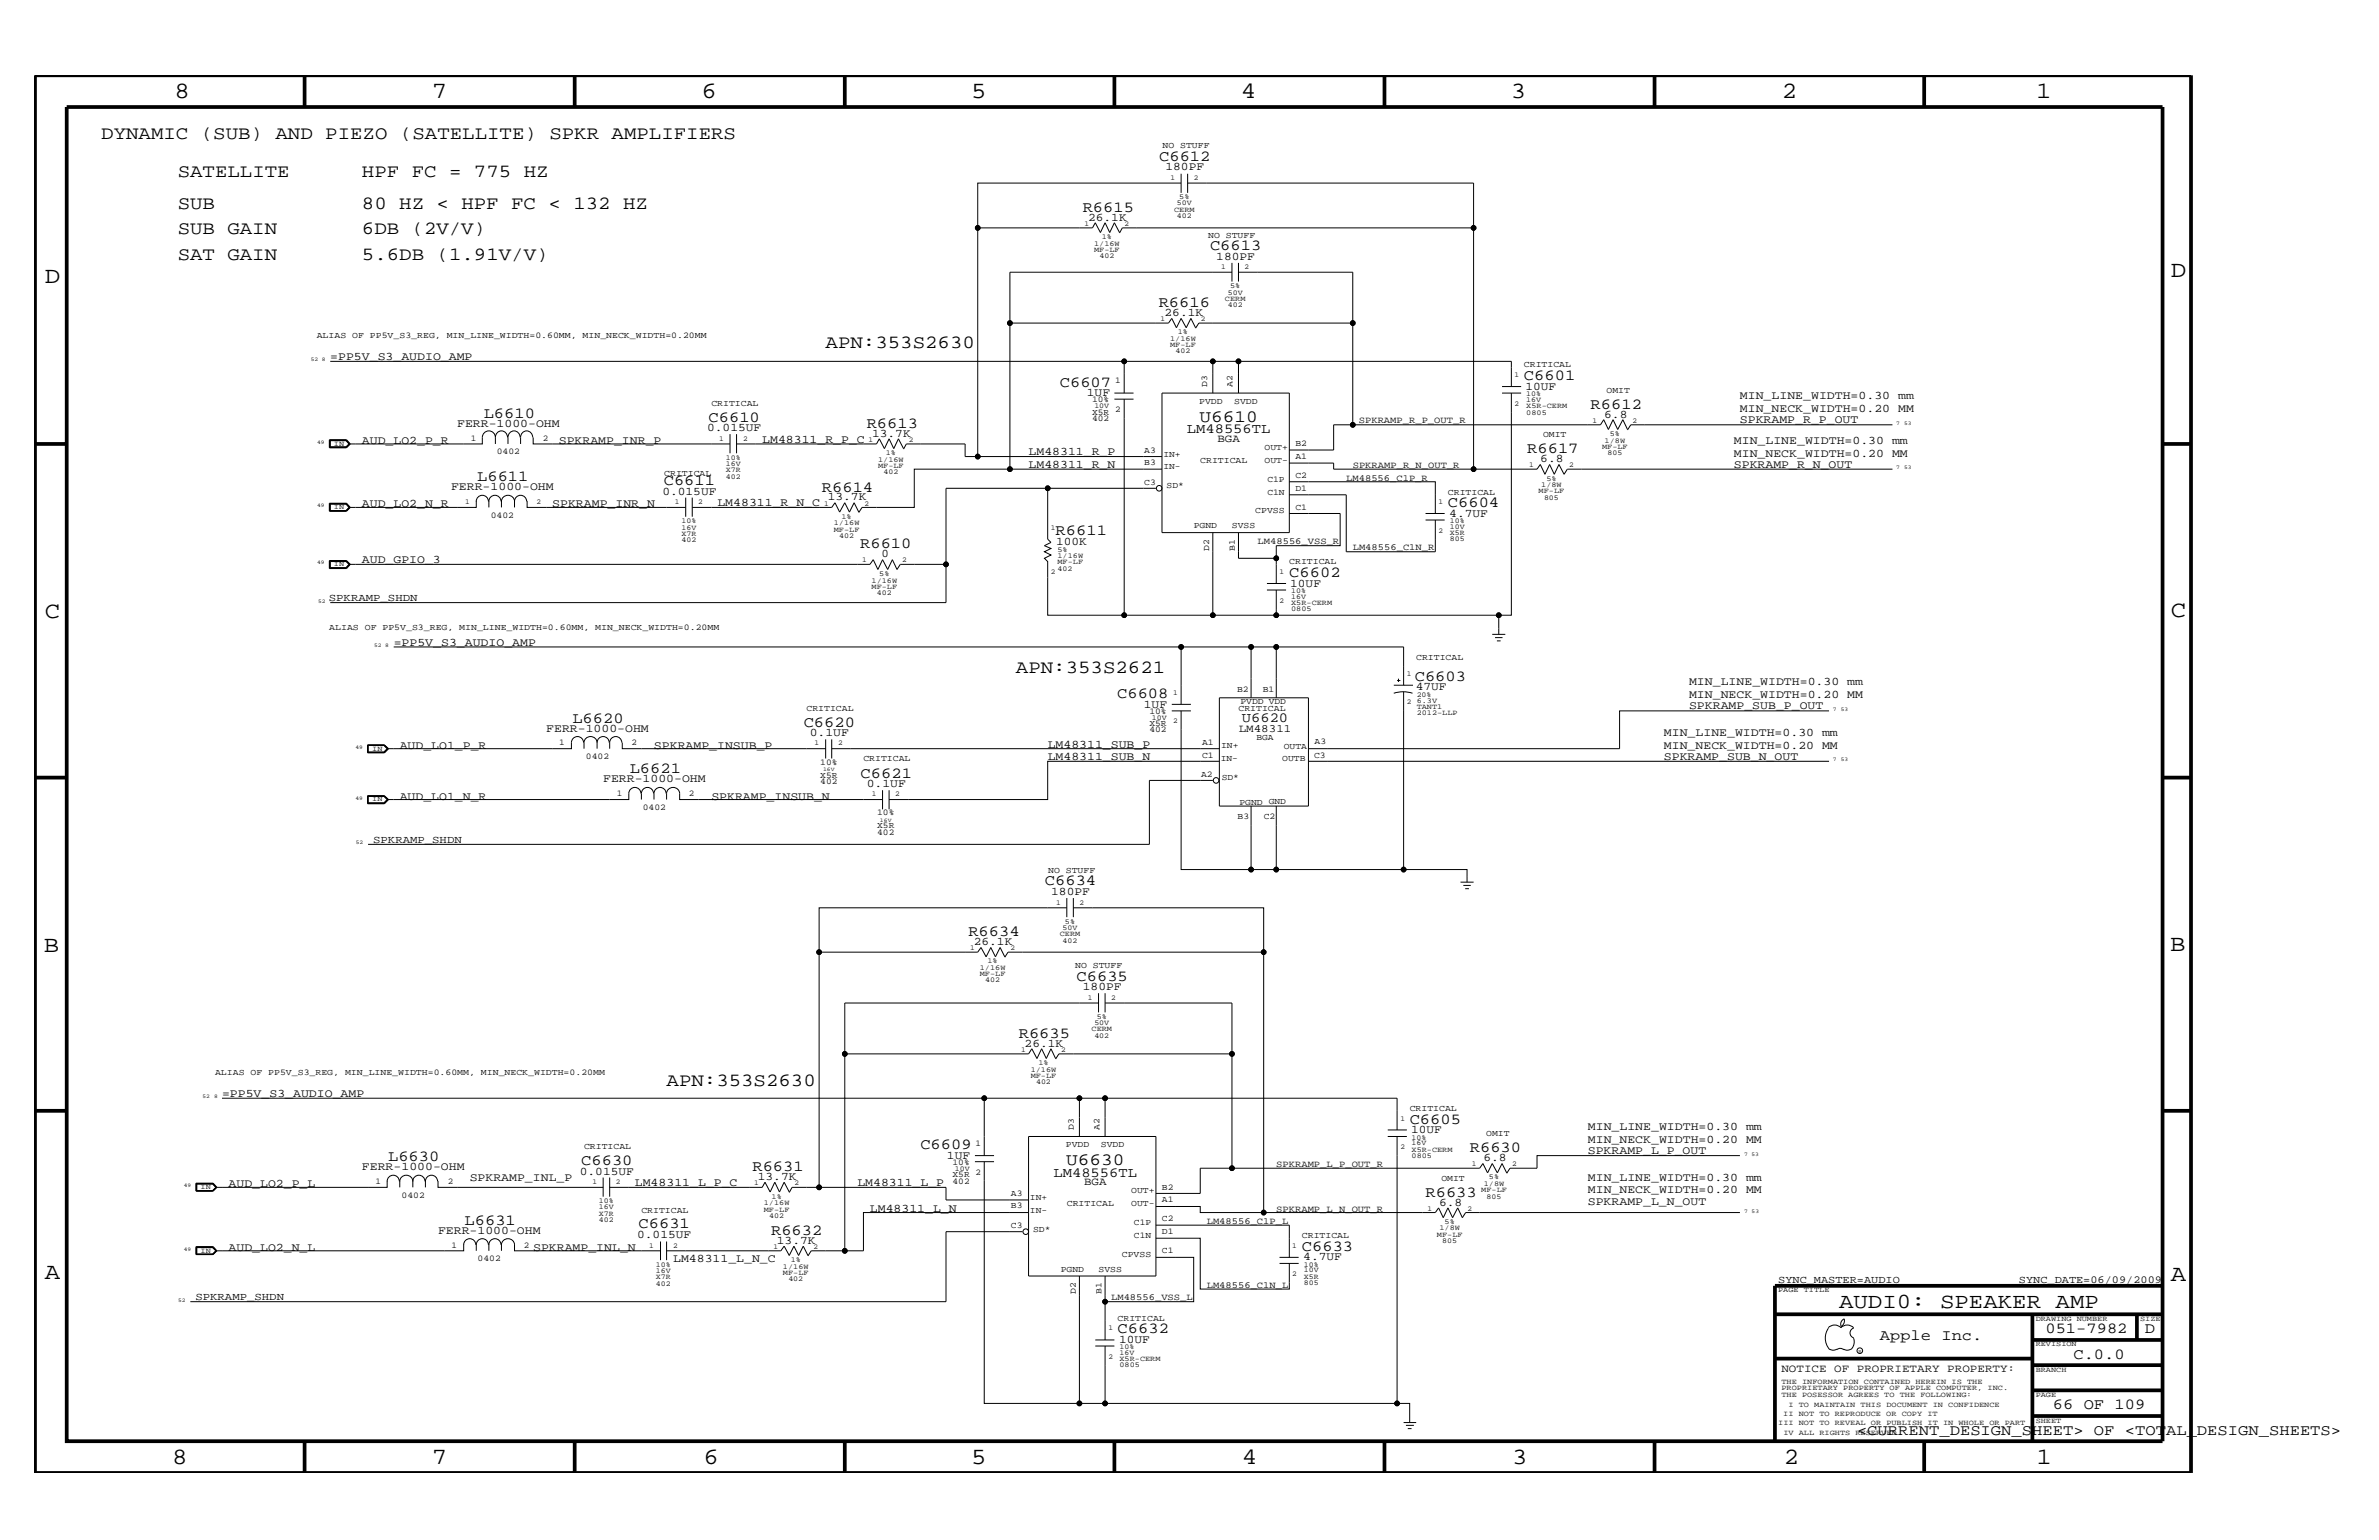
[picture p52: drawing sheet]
<svg xmlns="http://www.w3.org/2000/svg" width="432mm" height="279mm" viewBox="0 0 432 279" stroke-linecap="round" stroke-linejoin="round" font-family="sans-serif">
<defs><g id="words">
<g font-size="4.2">
<text x="31.7" y="17.8">8</text>
<text x="78.4" y="17.8">7</text>
<text x="127.3" y="17.8">6</text>
<text x="176.3" y="17.8">5</text>
<text x="225.2" y="17.8">4</text>
<text x="274.2" y="17.8">3</text>
<text x="323.4" y="17.8">2</text>
<text x="369.6" y="17.8">1</text>
<text x="8.1" y="51.3">D</text>
<text x="394" y="50.3">D</text>
<text x="8.1" y="112.1">C</text>
<text x="394" y="111.9">C</text>
<text x="8" y="172.7">B</text>
<text x="393.9" y="172.5">B</text>
<text x="8.1" y="232">A</text>
<text x="394" y="232.4">A</text>
<text x="31.2" y="265.6">8</text>
<text x="78.4" y="265.6">7</text>
<text x="127.7" y="265.6">6</text>
<text x="176.3" y="265.6">5</text>
<text x="225.4" y="265.6">4</text>
<text x="274.5" y="265.6">3</text>
<text x="323.8" y="265.6">2</text>
<text x="369.7" y="265.6">1</text>
</g>
<text font-size="3.9" x="333.8" y="237.3">AUDI0: SPEAKER AMP</text>
<g font-size="3.4">
<text x="18.4" y="25.2">DYNAMIC (SUB) AND PIEZO (SATELLITE) SPKR AMPLIFIERS</text>
<text x="32.3" y="32.1">SATELLITE</text>
<text x="65.7" y="32.1">HPF FC = 775 HZ</text>
<text x="32.3" y="37.9">SUB</text>
<text x="65.7" y="37.9">80 HZ &lt; HPF FC &lt; 132 HZ</text>
<text x="32.3" y="47.1">SAT GAIN</text>
<text x="32.3" y="42.4">SUB GAIN</text>
<text x="65.7" y="47.1">5.6DB (1.91V/V)</text>
<text x="65.7" y="42.4">6DB (2V/V)</text>
<text x="149.9" y="63.2">APN:353S2630</text>
<text x="184.4" y="122">APN:353S2621</text>
<text x="121" y="197">APN:353S2630</text>
</g>
<g font-size="3.1">
<text x="217.7" y="76.5">U6610</text>
<text x="193.5" y="211.4">U6630</text>
</g>
<g font-size="2.8">
<text x="210.4" y="29.2">C6612</text>
<text x="196.5" y="38.5">R6615</text>
<text x="219.6" y="45.3">C6613</text>
<text x="210.3" y="55.7">R6616</text>
<text x="192.4" y="70.1">C6607</text>
<text x="276.6" y="69">C6601</text>
<text x="87.8" y="75.8">L6610</text>
<text x="128.6" y="76.5">C6610</text>
<text x="157.3" y="77.7">R6613</text>
<text x="288.7" y="74.2">R6612</text>
<text x="277.2" y="82.2">R6617</text>
<text x="86.6" y="87.3">L6611</text>
<text x="120.5" y="88">C6611</text>
<text x="149.2" y="89.2">R6614</text>
<text x="262.8" y="92.1">C6604</text>
<text x="156.1" y="99.5">R6610</text>
<text x="191.6" y="97.1">R6611</text>
<text x="234" y="104.8">C6602</text>
<text x="256.8" y="123.6">C6603</text>
<text x="103.9" y="131.1">L6620</text>
<text x="145.9" y="131.9">C6620</text>
<text x="202.8" y="126.6">C6608</text>
<text x="114.3" y="140.3">L6621</text>
<text x="156.2" y="141.1">C6621</text>
<text x="189.7" y="160.6">C6634</text>
<text x="175.8" y="169.9">R6634</text>
<text x="195.4" y="177.9">C6635</text>
<text x="184.9" y="188.3">R6635</text>
<text x="255.9" y="203.9">C6605</text>
<text x="167" y="208.5">C6609</text>
<text x="266.8" y="209.1">R6630</text>
<text x="70.4" y="210.7">L6630</text>
<text x="105.5" y="211.4">C6630</text>
<text x="136.6" y="212.5">R6631</text>
<text x="258.7" y="217.1">R6633</text>
<text x="84.3" y="222.2">L6631</text>
<text x="115.9" y="222.9">C6631</text>
<text x="140" y="224.1">R6632</text>
<text x="236.3" y="226.9">C6633</text>
<text x="202.9" y="241.9">C6632</text>
<text x="341.2" y="243.1">Apple Inc.</text>
<text x="371.3" y="241.9">051-7982</text>
<text x="389.3" y="241.9">D</text>
<text x="376.3" y="246.5">C.0.0</text>
<text x="372.6" y="255.7">66 OF 109</text>
<text x="337.1" y="260.4">&lt;CURRENT_DESIGN_SHEET&gt; OF &lt;TOTAL_DESIGN_SHEETS&gt;</text>
</g>
<g font-size="2.5">
<text x="215.4" y="78.6">LM48556TL</text>
<text x="225.4" y="131">U6620</text>
<text x="191.2" y="213.5">LM48556TL</text>
</g>
<g font-size="2.1">
<text x="211.5" y="30.9">180PF</text>
<text x="197.5" y="40.1">26.1K</text>
<text x="220.8" y="47.1">180PF</text>
<text x="211.4" y="57.3">26.1K</text>
<text x="59.9" y="65.3">=PP5V_S3_AUDIO_AMP</text>
<text x="197.3" y="71.9">1UF</text>
<text x="276.9" y="70.7">10UF</text>
<text x="83" y="77.4">FERR-1000-OHM</text>
<text x="291.2" y="75.8">6.8</text>
<text x="315.8" y="72.4">MIN_LINE_WIDTH=0.30 mm</text>
<text x="315.8" y="74.8">MIN_NECK_WIDTH=0.20 MM</text>
<text x="315.8" y="76.8">SPKRAMP_R_P_OUT</text>
<text x="65.7" y="80.5">AUD_LO2_P_R</text>
<text x="101.4" y="80.5">SPKRAMP_INR_P</text>
<text x="128.4" y="78.2">0.015UF</text>
<text x="138.3" y="80.3">LM48311_R_P_C</text>
<text x="158.3" y="79.3">13.7K</text>
<text x="186.7" y="82.6">LM48311_R_P</text>
<text x="279.6" y="83.8">6.8</text>
<text x="314.7" y="80.5">MIN_LINE_WIDTH=0.30 mm</text>
<text x="314.7" y="82.8">MIN_NECK_WIDTH=0.20 MM</text>
<text x="81.9" y="88.9">FERR-1000-OHM</text>
<text x="120.2" y="89.8">0.015UF</text>
<text x="186.7" y="84.9">LM48311_R_N</text>
<text x="314.7" y="84.9">SPKRAMP_R_N_OUT</text>
<text x="65.7" y="92.1">AUD_LO2_N_R</text>
<text x="100.2" y="92.1">SPKRAMP_INR_N</text>
<text x="130.2" y="91.8">LM48311_R_N_C</text>
<text x="150.2" y="90.8">13.7K</text>
<text x="263.1" y="93.8">4.7UF</text>
<text x="160" y="101.1">0</text>
<text x="191.7" y="98.8">100K</text>
<text x="65.7" y="102.2">AUD_GPIO_3</text>
<text x="234.2" y="106.5">10UF</text>
<text x="71.5" y="117.2">=PP5V_S3_AUDIO_AMP</text>
<text x="257" y="125.2">47UF</text>
<text x="306.6" y="124.3">MIN_LINE_WIDTH=0.30 mm</text>
<text x="207.6" y="128.4">1UF</text>
<text x="306.6" y="128.7">SPKRAMP_SUB_P_OUT</text>
<text x="306.6" y="126.6">MIN_NECK_WIDTH=0.20 MM</text>
<text x="72.6" y="135.8">AUD_LO1_P_R</text>
<text x="99.1" y="132.8">FERR-1000-OHM</text>
<text x="118.7" y="135.8">SPKRAMP_INSUB_P</text>
<text x="147" y="133.5">0.1UF</text>
<text x="190.2" y="138">LM48311_SUB_N</text>
<text x="190.2" y="135.7">LM48311_SUB_P</text>
<text x="302" y="138">SPKRAMP_SUB_N_OUT</text>
<text x="302" y="135.8">MIN_NECK_WIDTH=0.20 MM</text>
<text x="302" y="133.5">MIN_LINE_WIDTH=0.30 mm</text>
<text x="109.5" y="141.9">FERR-1000-OHM</text>
<text x="157.3" y="142.8">0.1UF</text>
<text x="72.6" y="145.1">AUD_LO1_N_R</text>
<text x="129.1" y="145.1">SPKRAMP_INSUB_N</text>
<text x="190.8" y="162.3">180PF</text>
<text x="176.7" y="171.5">26.1K</text>
<text x="196.6" y="179.7">180PF</text>
<text x="186" y="189.9">26.1K</text>
<text x="40.3" y="199">=PP5V_S3_AUDIO_AMP</text>
<text x="256.1" y="205.6">10UF</text>
<text x="288.2" y="205">MIN_LINE_WIDTH=0.30 mm</text>
<text x="288.2" y="207.3">MIN_NECK_WIDTH=0.20 MM</text>
<text x="288.2" y="209.4">SPKRAMP_L_P_OUT</text>
<text x="41.5" y="215.4">AUD_LO2_P_L</text>
<text x="65.7" y="212.3">FERR-1000-OHM</text>
<text x="85.3" y="214.2">SPKRAMP_INL_P</text>
<text x="105.2" y="213.1">0.015UF</text>
<text x="115.2" y="215.2">LM48311_L_P_C</text>
<text x="137.5" y="214.2">13.7K</text>
<text x="155.6" y="215.2">LM48311_L_P</text>
<text x="171.9" y="210.3">1UF</text>
<text x="269.2" y="210.7">6.8</text>
<text x="288.2" y="214.2">MIN_LINE_WIDTH=0.30 mm</text>
<text x="157.9" y="219.8">LM48311_L_N</text>
<text x="261.2" y="218.7">6.8</text>
<text x="288.2" y="216.5">MIN_NECK_WIDTH=0.20 MM</text>
<text x="288.2" y="218.6">SPKRAMP_L_N_OUT</text>
<text x="41.5" y="226.9">AUD_LO2_N_L</text>
<text x="79.5" y="223.8">FERR-1000-OHM</text>
<text x="96.8" y="226.9">SPKRAMP_INL_N</text>
<text x="115.7" y="224.6">0.015UF</text>
<text x="141" y="225.7">13.7K</text>
<text x="122.2" y="229">LM48311_L_N_C</text>
<text x="236.6" y="228.6">4.7UF</text>
<text x="203.1" y="243.6">10UF</text>
</g>
<g font-size="2">
<text x="221" y="80.2">BGA</text>
<text x="224.8" y="132.9">LM48311</text>
<text x="196.8" y="215.1">BGA</text>
<text x="323.3" y="248.9">NOTICE OF PROPRIETARY PROPERTY:</text>
</g>
<g font-size="1.9">
<text x="59.7" y="109.1">SPKRAMP_SHDN</text>
<text x="67.7" y="152.9">SPKRAMP_SHDN</text>
<text x="322.7" y="232.7">SYNC_MASTER=AUDIO</text>
<text x="366.4" y="232.7">SYNC_DATE=06/09/2009</text>
<text x="35.5" y="235.9">SPKRAMP_SHDN</text>
</g>
<g font-size="1.7">
<text x="246.6" y="76.8">SPKRAMP_R_P_OUT_R</text>
<text x="244.3" y="87.2">LM48556_C1P_R</text>
<text x="245.5" y="84.9">SPKRAMP_R_N_OUT_R</text>
<text x="228.3" y="98.7">LM48556_VSS_R</text>
<text x="245.5" y="99.9">LM48556_C1N_R</text>
<text x="231.6" y="211.7">SPKRAMP_L_P_OUT_R</text>
<text x="231.6" y="219.8">SPKRAMP_L_N_OUT_R</text>
<text x="219" y="222.1">LM48556_C1P_L</text>
<text x="219" y="233.6">LM48556_C1N_L</text>
<text x="201.7" y="235.9">LM48556_VSS_L</text>
</g>
<g font-size="1.6">
<text x="211" y="26.9">NO STUFF</text>
<text x="219.3" y="43.1">NO STUFF</text>
<text x="57.5" y="61.3">ALIAS OF PP5V_S3_REG, MIN_LINE_WIDTH=0.60MM, MIN_NECK_WIDTH=0.20MM</text>
<text x="202.4" y="69.5">1</text>
<text x="219.1" y="70.1" transform="rotate(-90 219.1 70.1)">D3</text>
<text x="223.7" y="70.1" transform="rotate(-90 223.7 70.1)">A2</text>
<text x="276.6" y="66.7">CRITICAL</text>
<text x="291.6" y="71.3">OMIT</text>
<text x="129.1" y="73.6">CRITICAL</text>
<text x="198.2" y="75.2">X5R</text>
<text x="198.2" y="76.4">402</text>
<text x="198.2" y="73">10%</text>
<text x="202.4" y="74.8">2</text>
<text x="217.7" y="73.3">PVDD</text>
<text x="224" y="73.3">SVDD</text>
<text x="85.4" y="80">1</text>
<text x="90.2" y="82.3">0402</text>
<text x="98.6" y="80">2</text>
<text x="207.7" y="82.2">A3</text>
<text x="211.2" y="82.8">IN+</text>
<text x="229.5" y="81.6">OUT+</text>
<text x="235.1" y="83.3">A1</text>
<text x="235.1" y="81">B2</text>
<text x="280.1" y="79.4">OMIT</text>
<text x="120.6" y="86.3">CRITICAL</text>
<text x="207.7" y="84.4">B3</text>
<text x="207.7" y="87.9">C3</text>
<text x="211.2" y="85.1">IN-</text>
<text x="211.8" y="88.6">SD*</text>
<text x="217.8" y="84">CRITICAL</text>
<text x="229.5" y="84">OUT-</text>
<text x="230" y="89.8">C1N</text>
<text x="230" y="87.4">C1P</text>
<text x="235.1" y="89">D1</text>
<text x="235.1" y="86.7">C2</text>
<text x="262.8" y="89.8">CRITICAL</text>
<text x="89.1" y="93.9">0402</text>
<text x="216.7" y="95.9">PGND</text>
<text x="223.6" y="95.9">SVSS</text>
<text x="227.8" y="93.2">CPVSS</text>
<text x="235.1" y="92.5">C1</text>
<text x="219.5" y="99.9" transform="rotate(-90 219.5 99.9)">D2</text>
<text x="224.1" y="99.9" transform="rotate(-90 224.1 99.9)">B1</text>
<text x="234" y="102.4">CRITICAL</text>
<text x="59.8" y="114.3">ALIAS OF PP5V_S3_REG, MIN_LINE_WIDTH=0.60MM, MIN_NECK_WIDTH=0.20MM</text>
<text x="257" y="119.7">CRITICAL</text>
<text x="224.5" y="125.5">B2</text>
<text x="229.2" y="125.5">B1</text>
<text x="146.4" y="129">CRITICAL</text>
<text x="208.6" y="129.5">10%</text>
<text x="208.6" y="131.7">X5R</text>
<text x="224.8" y="129">CRITICAL</text>
<text x="225.1" y="127.8">PVDD VDD</text>
<text x="101.5" y="135.2">1</text>
<text x="106.3" y="137.7">0402</text>
<text x="114.6" y="135.2">2</text>
<text x="208.6" y="132.9">402</text>
<text x="218.2" y="137.4">C1</text>
<text x="218.2" y="135.2">A1</text>
<text x="221.7" y="135.7">IN+</text>
<text x="228" y="134.2">BGA</text>
<text x="233" y="135.8">OUTA</text>
<text x="238.5" y="137.6">C3</text>
<text x="238.6" y="135.1">A3</text>
<text x="148.9" y="142.2">402</text>
<text x="148.9" y="138.7">10%</text>
<text x="148.9" y="141.1">X5R</text>
<text x="156.7" y="138.1">CRITICAL</text>
<text x="218" y="140.9">A2</text>
<text x="221.6" y="138.1">IN-</text>
<text x="221.7" y="141.5">SD*</text>
<text x="232.7" y="138.1">OUTB</text>
<text x="111.9" y="144.5">1</text>
<text x="116.7" y="146.9">0402</text>
<text x="125.1" y="144.5">2</text>
<text x="159.2" y="147.9">10%</text>
<text x="224.6" y="148.6">B3</text>
<text x="225" y="146">PGND GND</text>
<text x="229.4" y="148.5">C2</text>
<text x="159.2" y="151.4">402</text>
<text x="159.2" y="150.2">X5R</text>
<text x="190.2" y="158.4">NO STUFF</text>
<text x="195.2" y="175.7">NO STUFF</text>
<text x="39" y="195">ALIAS OF PP5V_S3_REG, MIN_LINE_WIDTH=0.60MM, MIN_NECK_WIDTH=0.20MM</text>
<text x="255.9" y="201.5">CRITICAL</text>
<text x="106" y="208.5">CRITICAL</text>
<text x="177" y="207.9">1</text>
<text x="193.5" y="208.1">PVDD</text>
<text x="194.9" y="205" transform="rotate(-90 194.9 205)">D3</text>
<text x="199.6" y="205" transform="rotate(-90 199.6 205)">A2</text>
<text x="199.8" y="208.1">SVDD</text>
<text x="269.7" y="206.2">OMIT</text>
<text x="68.2" y="214.8">1</text>
<text x="81.3" y="214.8">2</text>
<text x="172.9" y="214.7">402</text>
<text x="172.9" y="213.6">X5R</text>
<text x="172.9" y="211.4">10%</text>
<text x="177" y="213.1">2</text>
<text x="210.9" y="215.8">B2</text>
<text x="261.6" y="214.2">OMIT</text>
<text x="72.9" y="217.3">0402</text>
<text x="116.4" y="220">CRITICAL</text>
<text x="183.5" y="219.2">B3</text>
<text x="183.5" y="217">A3</text>
<text x="186.9" y="220">IN-</text>
<text x="186.9" y="217.7">IN+</text>
<text x="193.6" y="218.9">CRITICAL</text>
<text x="205.3" y="218.9">OUT-</text>
<text x="205.3" y="216.5">OUT+</text>
<text x="210.9" y="221.6">C2</text>
<text x="210.9" y="218.1">A1</text>
<text x="82" y="226.3">1</text>
<text x="95.1" y="226.3">2</text>
<text x="183.5" y="222.8">C3</text>
<text x="187.5" y="223.5">SD*</text>
<text x="205.8" y="224.6">C1N</text>
<text x="205.8" y="222.3">C1P</text>
<text x="210.9" y="224">D1</text>
<text x="210.9" y="227.4">C1</text>
<text x="236.3" y="224.6">CRITICAL</text>
<text x="86.7" y="228.8">0402</text>
<text x="192.5" y="230.7">PGND</text>
<text x="199.4" y="230.7">SVSS</text>
<text x="203.6" y="228.1">CPVSS</text>
<text x="195.2" y="234.8" transform="rotate(-90 195.2 234.8)">D2</text>
<text x="199.9" y="234.8" transform="rotate(-90 199.9 234.8)">B1</text>
<text x="202.9" y="239.6">CRITICAL</text>
</g>
<g font-size="1.4">
<text x="212.4" y="32.7">1</text>
<text x="216.7" y="32.7">2</text>
<text x="196.8" y="41">1</text>
<text x="204.1" y="41">2</text>
<text x="213.1" y="38.5">CERM</text>
<text x="213.6" y="37.3">50V</text>
<text x="213.6" y="39.6">402</text>
<text x="214" y="36.1">5%</text>
<text x="198.6" y="44.6">1/16W</text>
<text x="198.6" y="45.7">MF-LF</text>
<text x="199.6" y="46.8">402</text>
<text x="200" y="43.4">1%</text>
<text x="221.7" y="48.8">1</text>
<text x="222.8" y="53.5">50V</text>
<text x="223.3" y="52.3">5%</text>
<text x="225.9" y="48.8">2</text>
<text x="210.7" y="58.3">1</text>
<text x="217.9" y="58.3">2</text>
<text x="222.3" y="54.6">CERM</text>
<text x="222.8" y="55.7">402</text>
<text x="212.4" y="63">MF-LF</text>
<text x="212.4" y="61.8">1/16W</text>
<text x="213.4" y="64.1">402</text>
<text x="213.8" y="60.6">1%</text>
<text x="274.9" y="68.4">1</text>
<text x="277" y="71.9">10%</text>
<text x="198.6" y="74">10V</text>
<text x="274.9" y="73.6">2</text>
<text x="277" y="75.2">0805</text>
<text x="277" y="72.9">16V</text>
<text x="277" y="74">X5R-CERM</text>
<text x="289.1" y="76.7">1</text>
<text x="296.3" y="76.7">2</text>
<text x="60.6" y="80.9">IN</text>
<text x="130.6" y="80">1</text>
<text x="131.7" y="83.4">10%</text>
<text x="134.9" y="80">2</text>
<text x="157.6" y="80.2">1</text>
<text x="159.4" y="83.8">1/16W</text>
<text x="160.8" y="82.6">1%</text>
<text x="164.9" y="80.2">2</text>
<text x="290.8" y="81.5">MF-LF</text>
<text x="291.3" y="80.3">1/8W</text>
<text x="291.8" y="82.6">805</text>
<text x="292.2" y="79.1">5%</text>
<text x="131.7" y="84.5">16V</text>
<text x="131.7" y="85.7">X7R</text>
<text x="131.7" y="86.9">402</text>
<text x="159.4" y="84.9">MF-LF</text>
<text x="160.4" y="86">402</text>
<text x="277.5" y="84.8">1</text>
<text x="279.3" y="89.5">MF-LF</text>
<text x="279.7" y="88.3">1/8W</text>
<text x="280.7" y="87.2">5%</text>
<text x="284.8" y="84.8">2</text>
<text x="60.6" y="92.4">IN</text>
<text x="84.4" y="91.5">1</text>
<text x="97.4" y="91.5">2</text>
<text x="122.5" y="91.5">1</text>
<text x="123.7" y="94.9">10%</text>
<text x="126.7" y="91.5">2</text>
<text x="149.6" y="91.7">1</text>
<text x="151.3" y="95.3">1/16W</text>
<text x="152.7" y="94.1">1%</text>
<text x="156.9" y="91.7">2</text>
<text x="261.1" y="91.5">1</text>
<text x="263.1" y="94.9">10%</text>
<text x="263.1" y="96">10V</text>
<text x="280.2" y="90.7">805</text>
<text x="123.7" y="98.4">402</text>
<text x="123.7" y="97.2">X7R</text>
<text x="123.7" y="96.1">16V</text>
<text x="151.3" y="96.5">MF-LF</text>
<text x="152.3" y="97.6">402</text>
<text x="190.8" y="96.1">1</text>
<text x="191.9" y="100.1">5%</text>
<text x="191.9" y="101.3">1/16W</text>
<text x="261.1" y="96.6">2</text>
<text x="263.1" y="98.2">805</text>
<text x="263.1" y="97.1">X5R</text>
<text x="60.6" y="102.7">IN</text>
<text x="156.5" y="102.1">1</text>
<text x="158.2" y="105.7">1/16W</text>
<text x="158.2" y="106.8">MF-LF</text>
<text x="159.2" y="108">402</text>
<text x="159.6" y="104.5">5%</text>
<text x="163.7" y="102.1">2</text>
<text x="190.8" y="104.2">2</text>
<text x="191.9" y="102.4">MF-LF</text>
<text x="191.9" y="103.6">402</text>
<text x="232.2" y="104.2">1</text>
<text x="234.4" y="107.6">10%</text>
<text x="232.2" y="109.3">2</text>
<text x="234.4" y="110.9">0805</text>
<text x="234.4" y="109.8">X5R-CERM</text>
<text x="234.4" y="108.7">16V</text>
<text x="255.4" y="122.6">1</text>
<text x="209" y="130.6">10V</text>
<text x="212.9" y="126.1">1</text>
<text x="212.9" y="131.3">2</text>
<text x="255.4" y="127.8">2</text>
<text x="257.1" y="126.4">20%</text>
<text x="257.1" y="127.5">6.3V</text>
<text x="257.1" y="128.6">TANT1</text>
<text x="257.1" y="129.7">2012-LLP</text>
<text x="67.6" y="136.2">IN</text>
<text x="147.8" y="135.2">1</text>
<text x="152.1" y="135.2">2</text>
<text x="67.6" y="145.4">IN</text>
<text x="158.2" y="144.5">1</text>
<text x="162.5" y="144.5">2</text>
<text x="191.7" y="164.1">1</text>
<text x="193.3" y="167.6">5%</text>
<text x="195.9" y="164.1">2</text>
<text x="176.1" y="172.4">1</text>
<text x="183.4" y="172.4">2</text>
<text x="192.4" y="169.9">CERM</text>
<text x="192.9" y="168.7">50V</text>
<text x="192.9" y="171.1">402</text>
<text x="177.8" y="176">1/16W</text>
<text x="177.8" y="177.2">MF-LF</text>
<text x="178.8" y="178.3">402</text>
<text x="179.2" y="174.8">1%</text>
<text x="197.4" y="181.4">1</text>
<text x="199.1" y="184.9">5%</text>
<text x="201.7" y="181.4">2</text>
<text x="185.3" y="190.9">1</text>
<text x="192.6" y="190.9">2</text>
<text x="198.1" y="187.1">CERM</text>
<text x="198.6" y="188.3">402</text>
<text x="198.6" y="186">50V</text>
<text x="187.1" y="195.6">MF-LF</text>
<text x="187.1" y="194.4">1/16W</text>
<text x="188" y="196.7">402</text>
<text x="188.5" y="193.2">1%</text>
<text x="254.2" y="203.3">1</text>
<text x="254.2" y="208.5">2</text>
<text x="256.2" y="206.8">10%</text>
<text x="256.2" y="207.8">16V</text>
<text x="256.2" y="209">X5R-CERM</text>
<text x="36.4" y="215.8">IN</text>
<text x="107.5" y="214.8">1</text>
<text x="111.8" y="214.8">2</text>
<text x="136.9" y="215.1">1</text>
<text x="144.2" y="215.1">2</text>
<text x="173.3" y="212.4">10V</text>
<text x="256.2" y="210.1">0805</text>
<text x="267.1" y="211.6">1</text>
<text x="269.3" y="215.2">1/8W</text>
<text x="270.3" y="214">5%</text>
<text x="274.5" y="211.6">2</text>
<text x="108.7" y="219.4">16V</text>
<text x="108.7" y="220.6">X7R</text>
<text x="108.7" y="221.8">402</text>
<text x="108.7" y="218.3">10%</text>
<text x="138.6" y="219.8">MF-LF</text>
<text x="138.6" y="218.6">1/16W</text>
<text x="139.6" y="220.9">402</text>
<text x="140" y="217.5">1%</text>
<text x="259.1" y="219.7">1</text>
<text x="266.4" y="219.7">2</text>
<text x="268.9" y="216.4">MF-LF</text>
<text x="269.8" y="217.5">805</text>
<text x="36.4" y="227.3">IN</text>
<text x="117.9" y="226.3">1</text>
<text x="122.2" y="226.3">2</text>
<text x="140.4" y="226.6">1</text>
<text x="147.7" y="226.6">2</text>
<text x="234.5" y="226.3">1</text>
<text x="260.8" y="224.4">MF-LF</text>
<text x="261.3" y="223.2">1/8W</text>
<text x="261.8" y="225.6">805</text>
<text x="262.2" y="222.1">5%</text>
<text x="119" y="233.3">402</text>
<text x="119" y="229.8">10%</text>
<text x="119" y="231">16V</text>
<text x="119" y="232.1">X7R</text>
<text x="142.1" y="230.2">1/16W</text>
<text x="142.1" y="231.3">MF-LF</text>
<text x="143.1" y="232.4">402</text>
<text x="143.5" y="229">1%</text>
<text x="234.5" y="231.5">2</text>
<text x="236.6" y="230.8">10V</text>
<text x="236.6" y="232">X5R</text>
<text x="236.6" y="233.1">805</text>
<text x="236.6" y="229.8">10%</text>
<text x="322.7" y="234.4">PAGE TITLE</text>
<text x="369.5" y="239.6">DRAWING NUMBER</text>
<text x="388.5" y="239.6">SIZE</text>
<text x="201.2" y="241.3">1</text>
<text x="203.2" y="244.8">10%</text>
<text x="203.2" y="245.8">16V</text>
<text x="369.5" y="244.2">REVISION</text>
<text x="201.2" y="246.5">2</text>
<text x="203.2" y="248.1">0805</text>
<text x="203.2" y="247">X5R-CERM</text>
<text x="323.3" y="251.1">THE INFORMATION CONTAINED HEREIN IS THE</text>
<text x="369.5" y="248.9">BRANCH</text>
<text x="323.3" y="253.4">THE POSESSOR AGREES TO THE FOLLOWING:</text>
<text x="323.3" y="252.3">PROPRIETARY PROPERTY OF APPLE COMPUTER, INC.</text>
<text x="323.7" y="256.9">II NOT TO REPRODUCE OR COPY IT</text>
<text x="324.6" y="255.2">I TO MAINTAIN THIS DOCUMENT IN CONFIDENCE</text>
<text x="369.5" y="253.4">PAGE</text>
<text x="322.7" y="258.6">III NOT TO REVEAL OR PUBLISH IT IN WHOLE OR PART</text>
<text x="323.7" y="260.4">IV ALL RIGHTS RESERVED</text>
<text x="369.5" y="258.1">SHEET</text>
</g>
<g font-size="1">
<text x="56.4" y="65.6">52 8</text>
<text x="344.2" y="77.1">7</text>
<text x="345.6" y="77.1">53</text>
<text x="57.6" y="80.5">49</text>
<text x="344.2" y="85.1">7</text>
<text x="345.6" y="85.1">53</text>
<text x="57.6" y="92.1">49</text>
<text x="57.6" y="102.4">49</text>
<text x="57.7" y="109.3">52</text>
<text x="67.9" y="117.4">52 8</text>
<text x="332.7" y="129">7</text>
<text x="334.1" y="129">53</text>
<text x="64.5" y="135.8">49</text>
<text x="149.4" y="139.9">16V</text>
<text x="332.7" y="138.1">7</text>
<text x="334.1" y="138.1">53</text>
<text x="64.5" y="145.1">49</text>
<text x="159.7" y="149.1">16V</text>
<text x="64.6" y="153.2">52</text>
<text x="36.7" y="199.2">52</text>
<text x="38.9" y="199.2">8</text>
<text x="316.6" y="209.7">7 53</text>
<text x="33.4" y="215.4">49</text>
<text x="316.6" y="220">7 53</text>
<text x="33.4" y="226.9">49</text>
<text x="32.3" y="236.2">52</text>
</g>
<text font-size=".9" x="337.3" y="245.4">R</text>
</g></defs>
<g fill="none" stroke="#000" stroke-width=".18">
<path d="M214.4 33.2h-36.9v8.1h20.8l.5-.9 .9 1.8 .9-1.8 .8 1.8 .9-1.8 .9 1.8M214.4 31.5v3.5M215.6 31.5v3.5M215.6 33.2h51.9v8.1M177.5 41.3v41.5M203.2 42.3l.5-1h63.8v43.8M217 59.5l.6-.9h27.9v18.5M217 59.5l-.8-1.7-.9 1.7-.9-1.7-.9 1.7-.8-1.7-.6 .8h-28.8v26.5M223.6 47.7v3.4M223.6 49.4h-40.3v9.2M224.8 47.7v3.4M224.8 49.4h20.7v9.2"/>
<path d="M59.8 79.8h3.1l.7 .7-.7 .7h-3.1zM59.9 65.6h144.1v5.7M59.9 80h2.9l.5 .5-.5 .6h-2.9zM62.8 79.9l.6 .6-.6 .6h-2.9M62.8 79.9l.7 .6-.7 .7M62.8 79.9h-2.9v1.3M89.9 79.4a1.19 1.19 0 0 0-1.2-1.2 1.19 1.19 0 0 0-1.2 1.2v1.1h-24.2M89.9 79.4a1.1 1.1 0 0 1 1.1-1.2 1.1 1.1 0 0 1 1.1 1.2M89.9 79.4v1.1M94.4 79.4a1.1 1.1 0 0 0-1.1-1.2 1.1 1.1 0 0 0-1.1 1.2v1.1M96.7 79.4a1.1 1.1 0 0 0-1.1-1.2 1.1 1.1 0 0 0-1.1 1.2v1.1M96.8 79.4v1.1h35.7"/>
<path d="M132.5 78.8v3.4M133.7 78.8v3.4M202.3 72.4h3.4M202.3 71.3h3.4M204 72.4v39.2h-13.8v-9.7l-.6-.6 1.2-.6-1.2-.6 1.2-.6-1.2-.5 1.2-.6-.6-.6v-9.2h19.6M204 65.6h16.1M210.9 71.3h23.1v25.3h-23.1zM220.1 71.3v-5.7h4.7v5.7M224.8 65.6h49.5v4.5M272.6 71.3h3.5M272.6 70.1h3.5M274.3 71.3v40.3h-42.7v-4.6"/>
<path d="M295.4 77.9l-.8-1.8-1 1.8-.8-1.8-.9 1.8-.8-1.8-.6 1h-48.4v4.5h-8.1M343.5 77.1h-47.5l-.6 .9M59.8 91.3h3.1l.7 .8-.7 .6h-3.1zM59.9 92.7h2.9M62.8 91.4h-2.9v1.3M62.8 91.4l.6 .7-.6 .6M62.8 91.4l.7 .7-.7 .6M63.3 92.1l-.5-.6h-2.9v1.2M63.3 92.1l-.5 .6M86.4 90.9v1.2h-23.1M86.4 91a1.1 1.1 0 0 1 1.1-1.1 1.1 1.1 0 0 1 1.1 1.1M88.7 91a1.1 1.1 0 0 1 1.1-1.1 1.1 1.1 0 0 1 1.1 1.1"/>
<path d="M88.7 90.9v1.2M91 91a1.19 1.19 0 0 1 1.2-1.1 1.19 1.19 0 0 1 1.2 1.1 1.1 1.1 0 0 1 1.1-1.1 1.1 1.1 0 0 1 1.1 1.1M91 90.9v1.2M93.4 90.9v1.2M95.7 90.9v1.2h28.8M124.5 90.3v3.5M125.6 92.1h25.4l.6-.9 .8 1.7 .9-1.7 .9 1.7 .8-1.7 .9 1.7M125.6 90.3v3.5M133.7 80.5h25.4l.5-.9 .9 1.8 .9-1.8 .8 1.8 .9-1.8 .9 1.8M164 81.5l.5-1h10.7v2.3h35.7M190.2 88.6h-18.5v13.8M210.9 85.1h-45v7h-9.4l-.6 .9"/>
<path d="M220.1 96.6v15h11.5M224.8 96.6v4.7h6.8M234 93.2h9.2v5.8h-11.6v6.9M234 87.4h26.5v5.8M234 84h8.1v1.1h36.9l.6-.8 .8 1.7 .9-1.7 .8 1.7 .9-1.7 .9 1.7 .6-.9h59M234 89.8h10.3v10.3h16.2v-5.8M258.7 93.2h3.5M258.7 94.3h3.5M59.8 101.7h3.1l.7 .7-.7 .8h-3.1zM59.9 101.7v1.4h2.9M59.9 101.8h2.9l.6 .6-.6 .7M59.9 101.9h2.9l.5 .5-.5 .6h-2.9z"/>
<path d="M62.8 101.7l.7 .7-.7 .7M63.3 102.4h94.6l.6-.9 .8 1.8 .9-1.8 .9 1.8 .9-1.8 .8 1.8 .6-.9h8.3v6.9h-111.8M71.5 117.4h142.9M204 111.6h16.1M227.1 117.4h4.5M230 107h3.4M230 105.9h3.4M270.8 115.1h2.4M271.4 115.7h1.3M271.7 116.3h.7M272 111.6v3.5M66.7 135.2h3.1l.7 .6-.7 .8h-3.1z"/>
<path d="M66.7 136.5h3.1M66.8 136.5v-1.3h3l.6 .6-.6 .7M69.7 135.2l.6 .6M69.8 135.2l.6 .6-.6 .7M70.3 135.8l-.6 .6h-2.9M105.9 134.7a1.1 1.1 0 0 0-1.1-1.1 1.1 1.1 0 0 0-1.1 1.1v1.1h-33.4M108.4 134.7a1.1 1.1 0 0 1 1.1-1.1 1.1 1.1 0 0 1 1.1 1.1M108.4 134.7a1.19 1.19 0 0 0-1.2-1.1 1.19 1.19 0 0 0-1.2 1.1v1.1M108.4 134.7v1.1M112.9 134.7a1.1 1.1 0 0 0-1.1-1.1 1.1 1.1 0 0 0-1.1 1.1v1.1M112.9 134.7v1.1h37M149.9 134.1v3.5"/>
<path d="M151 135.8h70.3M151 134.1v3.5M212.7 129h3.5M212.7 127.8h3.5M214.4 129v28.8h12.7M221.3 138.1h-31.1v7h-28.8M221.3 126.6h16.2v19.6h-16.2zM227.1 126.6v-9.2h-12.7v10.4M237.5 138.1h94.5M253 125.8a5.5 5.5 0 0 1 3.4 0M253 124.3h3.5M253.6 123.5h.6"/>
<path d="M253.8 123.1v.6M254.8 125.5v32.3h11.5v2.2M254.8 124.3v-6.9h-23.2v9.2M332 129h-38v6.8h-56.5M66.7 144.4h3.1l.7 .7-.7 .7h-3.1zM66.7 145.7h3.1M66.8 145.7v-1.2h3l.6 .6-.6 .6M69.7 144.5l.6 .6M69.8 144.4l.6 .7-.6 .6M70.3 145.1l-.6 .6h-2.9M116.3 144a1.1 1.1 0 0 0-1.1-1.1 1.1 1.1 0 0 0-1.1 1.1v1.1h-43.8M118.6 144a1.1 1.1 0 0 0-1.1-1.1 1.1 1.1 0 0 0-1.1 1.1v1.1"/>
<path d="M120.9 144a1.1 1.1 0 0 0-1.1-1.1 1.1 1.1 0 0 0-1.1 1.1v1.1M121 145.1v-1.1a1.19 1.19 0 0 1 1.2-1.1 1.19 1.19 0 0 1 1.2 1.1v1.1h36.8M160.2 143.4v3.4M161.4 143.4v3.4M220.1 141.6h-11.5v11.6h-141.8M227.1 146.2v11.6h4.5M231.6 146.2v11.6h23.2M148.7 172.7v42.7M193.6 164.7h-44.9v8h28.8l.6-.8 .9 1.7 .8-1.7 .9 1.7 .8-1.7 .9 1.7M193.6 162.9v3.5M194.8 164.7h34.6v8h-46.4l-.6 1M194.8 162.9v3.5"/>
<path d="M229.4 172.7v47.3M265.1 160h2.4M265.6 160.6h1.4M265.9 161.2h.7M40.3 199.2h138.3M191.6 192.1l-.8-1.8-.9 1.8-.8-1.8-.9 1.8-.9-1.8-.6 .9h-33.4v35.7h3.4v-6.9h30M195.9 199.2h-17.3v10.5M199.4 180.2v3.5M199.4 182h-46.1v9.2M200.6 199.2h-4.7v7M200.6 182h23v9.2h-31.4l-.6 .9M200.6 180.2v3.5"/>
<path d="M223.6 191.2v20.7M35.6 214.7h3.1l.7 .7-.7 .7h-3.1zM38.6 214.7l.7 .7-.7 .7M38.6 214.7h-3v1.4M38.6 214.7l.6 .7M39.2 215.4l-.6 .6h-3M39.2 215.4l-.6-.6h-2.9v1.2M70.3 214.2v1.2h-31.1M70.3 214.3a1.1 1.1 0 0 1 1.1-1.1 1.1 1.1 0 0 1 1.1 1.1M72.6 214.3a1.19 1.19 0 0 1 1.1-1.1 1.19 1.19 0 0 1 1.2 1.1 1.1 1.1 0 0 1 1.1-1.1 1.1 1.1 0 0 1 1.1 1.1M72.6 214.2v1.2M74.9 214.2v1.2"/>
<path d="M77.2 214.3a1.1 1.1 0 0 1 1.1-1.1 1.1 1.1 0 0 1 1.1 1.1M77.2 214.2v1.2M79.5 214.2v1.2h30M109.5 213.6v3.5M110.7 213.6v3.5M110.7 215.4h27.6l.6-.9 .9 1.8 .8-1.8 .9 1.8 .8-1.8 1 1.8M143.3 216.4l.5-1h27.9v2.3h15M177 210.8h3.4M177 209.7h3.4M178.6 210.8v43.8h17.3v-23.1M186.7 206.2h23.1v25.3h-23.1zM209.8 218.9h8v1.1h42.7l.6-.9 .9 1.8 .8-1.8 .9 1.8 .9-1.8 .8 1.8 .6-.9h49.8"/>
<path d="M251.9 206.2h3.5M251.9 205h3.5M253.6 206.2v48.4h2.3v3.5M253.6 205v-5.8h-53v7M273.5 212.8l-.9-1.7-.8 1.7-1-1.7-.8 1.7-.8-1.7-.6 .8h-50.8v4.6h-8M315.8 209.7h-36.8v2.2h-4.9l-.6 1M35.6 226.2h3.1l.7 .7-.7 .7h-3.1zM35.6 227.6v-1.3h3l.7 .6-.7 .7M35.6 226.3h3l.6 .6M35.7 226.3v1.2M39.2 226.9l-.6 .6h-3M84.2 225.7v1.2h-45"/>
<path d="M84.2 225.8a1.1 1.1 0 0 1 1.1-1.1 1.1 1.1 0 0 1 1.1 1.1M86.4 225.8a1.1 1.1 0 0 1 1.1-1.1 1.1 1.1 0 0 1 1.1 1.1M86.4 225.7v1.2M88.7 225.8a1.1 1.1 0 0 1 1.1-1.1 1.1 1.1 0 0 1 1.1 1.1M88.7 225.7v1.2M91 225.8a1.19 1.19 0 0 1 1.2-1.1 1.19 1.19 0 0 1 1.2 1.1M91 225.7v1.2M93.4 225.7v1.2h26.5M119.9 225.2v3.4M121 225.2v3.4M121 226.9h20.7l.6-.8 1 1.7 .8-1.7 .8 1.7 .9-1.7 .8 1.7M153.3 226.9h-6.1l-.6 1"/>
<path d="M185.6 223.5h-13.9v12.7h-137.2M200.6 231.5v4.7M209.8 224.6h8v9.3h16.2v-4.7M209.8 228.1h6.9v8.1h-16.1v6.9M209.8 222.3h24.2v5.8M232.2 228.1h3.5M232.2 229.2h3.5M334.7 239.3l.1 .3a1.19 1.19 0 0 1-.6 1.1M334.8 239.3a1.02 1.02 0 0 0-.6 1.3M195.9 254.6h57.7M198.8 244.2h3.5M198.8 243.1h3.5"/>
<path d="M200.6 244.2v10.4M254.8 258.1h2.2M255.2 258.6h1.4M255.5 259.2h.7M331.8 240.9a1.61 1.61 0 0 1 2.4 0M331.9 241a3.1 3.1 0 0 0 .2 3.9M332.1 244.8l.6 .2 .7-.2M333.4 244.9l.6-.3 .7 .3M334.1 240.9a1.61 1.61 0 0 1 2.3 0M334.6 244.8l.7 .2 .6-.2M336.4 242.8l.2 .6a1.95 1.95 0 0 1-.6 1.4M336.5 240.9a.93 .93 0 0 0-.7 .9 .93 .93 0 0 0 .7 .9"/>
<circle cx="177.5" cy="41.3" r=".42"/>
<circle cx="183.3" cy="58.6" r=".42"/>
<circle cx="245.5" cy="58.6" r=".42"/>
<circle cx="267.5" cy="41.3" r=".42"/>
<circle cx="204" cy="65.6" r=".42"/>
<circle cx="220.1" cy="65.6" r=".42"/>
<circle cx="224.8" cy="65.6" r=".42"/>
<circle cx="245.5" cy="77.1" r=".42"/>
<circle cx="177.5" cy="82.8" r=".42"/>
<circle cx="183.3" cy="85.1" r=".42"/>
<circle cx="190.2" cy="88.6" r=".42"/>
<circle cx="210.4" cy="88.6" r=".51"/>
<circle cx="267.5" cy="85.1" r=".42"/>
<circle cx="171.7" cy="102.4" r=".42"/>
<circle cx="204" cy="111.6" r=".42"/>
<circle cx="214.4" cy="117.4" r=".42"/>
<circle cx="220.1" cy="111.6" r=".42"/>
<circle cx="227.1" cy="117.4" r=".42"/>
<circle cx="231.6" cy="117.4" r=".42"/>
<circle cx="231.6" cy="101.3" r=".42"/>
<circle cx="231.6" cy="111.6" r=".42"/>
<circle cx="272" cy="111.6" r=".42"/>
<circle cx="220.7" cy="141.6" r=".51"/>
<circle cx="227.1" cy="157.8" r=".42"/>
<circle cx="231.6" cy="157.8" r=".42"/>
<circle cx="254.8" cy="157.8" r=".42"/>
<circle cx="148.7" cy="172.7" r=".42"/>
<circle cx="229.4" cy="172.7" r=".42"/>
<circle cx="153.3" cy="191.2" r=".42"/>
<circle cx="178.6" cy="199.2" r=".42"/>
<circle cx="195.9" cy="199.2" r=".42"/>
<circle cx="200.6" cy="199.2" r=".42"/>
<circle cx="223.6" cy="191.2" r=".42"/>
<circle cx="148.7" cy="215.4" r=".42"/>
<circle cx="223.6" cy="211.9" r=".42"/>
<circle cx="229.4" cy="220" r=".42"/>
<circle cx="153.3" cy="226.9" r=".42"/>
<circle cx="186.2" cy="223.5" r=".51"/>
<circle cx="200.6" cy="236.2" r=".42"/>
<circle cx="195.9" cy="254.6" r=".42"/>
<circle cx="200.6" cy="254.6" r=".42"/>
<circle cx="253.6" cy="254.6" r=".42"/>
<circle cx="337.6" cy="245.1" r=".51"/>
</g>
<g fill="none" stroke="#000" stroke-width=".68" stroke-linecap="butt">
<path d="M6.4 13.7h391.3v253.5h-391.3zM12.1 19.4h380.4v242.1h-380.4zM55.3 13.7v5.7M104.3 13.7v5.7M153.3 13.7v5.7M202.3 13.7v5.7M251.3 13.7v5.7M300.3 13.7v5.7M349.3 13.7v5.7M6.4 80.5h5.7M392.5 80.5h5.2M6.4 141.1h5.7"/>
<path d="M392.5 141.1h5.2M6.4 201.5h5.7M392.5 201.5h5.2M322.2 238.4h70.3M368.9 238.4v23.1M387.9 238.4v4.7M392.5 233.3h-70.3v28.2M322.2 246.5h46.7M368.9 256.9h23.6M368.9 252.3h23.6M368.9 247.7h23.6M368.9 243.1h23.6"/>
<path d="M55.3 261.5v5.7M104.3 261.5v5.7M153.3 261.5v5.7M202.3 261.7v5.5M251.3 261.5v5.7M300.3 261.5v5.7M349.3 261.5v5.7"/>
</g>
<g fill="#000">
<circle cx="177.5" cy="41.3" r=".42"/>
<circle cx="183.3" cy="58.6" r=".42"/>
<circle cx="245.5" cy="58.6" r=".42"/>
<circle cx="267.5" cy="41.3" r=".42"/>
<circle cx="204" cy="65.6" r=".42"/>
<circle cx="220.1" cy="65.6" r=".42"/>
<circle cx="224.8" cy="65.6" r=".42"/>
<circle cx="245.5" cy="77.1" r=".42"/>
<circle cx="177.5" cy="82.8" r=".42"/>
<circle cx="183.3" cy="85.1" r=".42"/>
<circle cx="190.2" cy="88.6" r=".42"/>
<circle cx="267.5" cy="85.1" r=".42"/>
<circle cx="171.7" cy="102.4" r=".42"/>
<circle cx="204" cy="111.6" r=".42"/>
<circle cx="214.4" cy="117.4" r=".42"/>
<circle cx="220.1" cy="111.6" r=".42"/>
<circle cx="227.1" cy="117.4" r=".42"/>
<circle cx="231.6" cy="117.4" r=".42"/>
<circle cx="231.6" cy="101.3" r=".42"/>
<circle cx="231.6" cy="111.6" r=".42"/>
<circle cx="272" cy="111.6" r=".42"/>
<circle cx="227.1" cy="157.8" r=".42"/>
<circle cx="231.6" cy="157.8" r=".42"/>
<circle cx="254.8" cy="157.8" r=".42"/>
<circle cx="148.7" cy="172.7" r=".42"/>
<circle cx="229.4" cy="172.7" r=".42"/>
<circle cx="153.3" cy="191.2" r=".42"/>
<circle cx="178.6" cy="199.2" r=".42"/>
<circle cx="195.9" cy="199.2" r=".42"/>
<circle cx="200.6" cy="199.2" r=".42"/>
<circle cx="223.6" cy="191.2" r=".42"/>
<circle cx="148.7" cy="215.4" r=".42"/>
<circle cx="223.6" cy="211.9" r=".42"/>
<circle cx="229.4" cy="220" r=".42"/>
<circle cx="153.3" cy="226.9" r=".42"/>
<circle cx="200.6" cy="236.2" r=".42"/>
<circle cx="195.9" cy="254.6" r=".42"/>
<circle cx="200.6" cy="254.6" r=".42"/>
<circle cx="253.6" cy="254.6" r=".42"/>
</g>
<use href="#words"/>
</svg>
